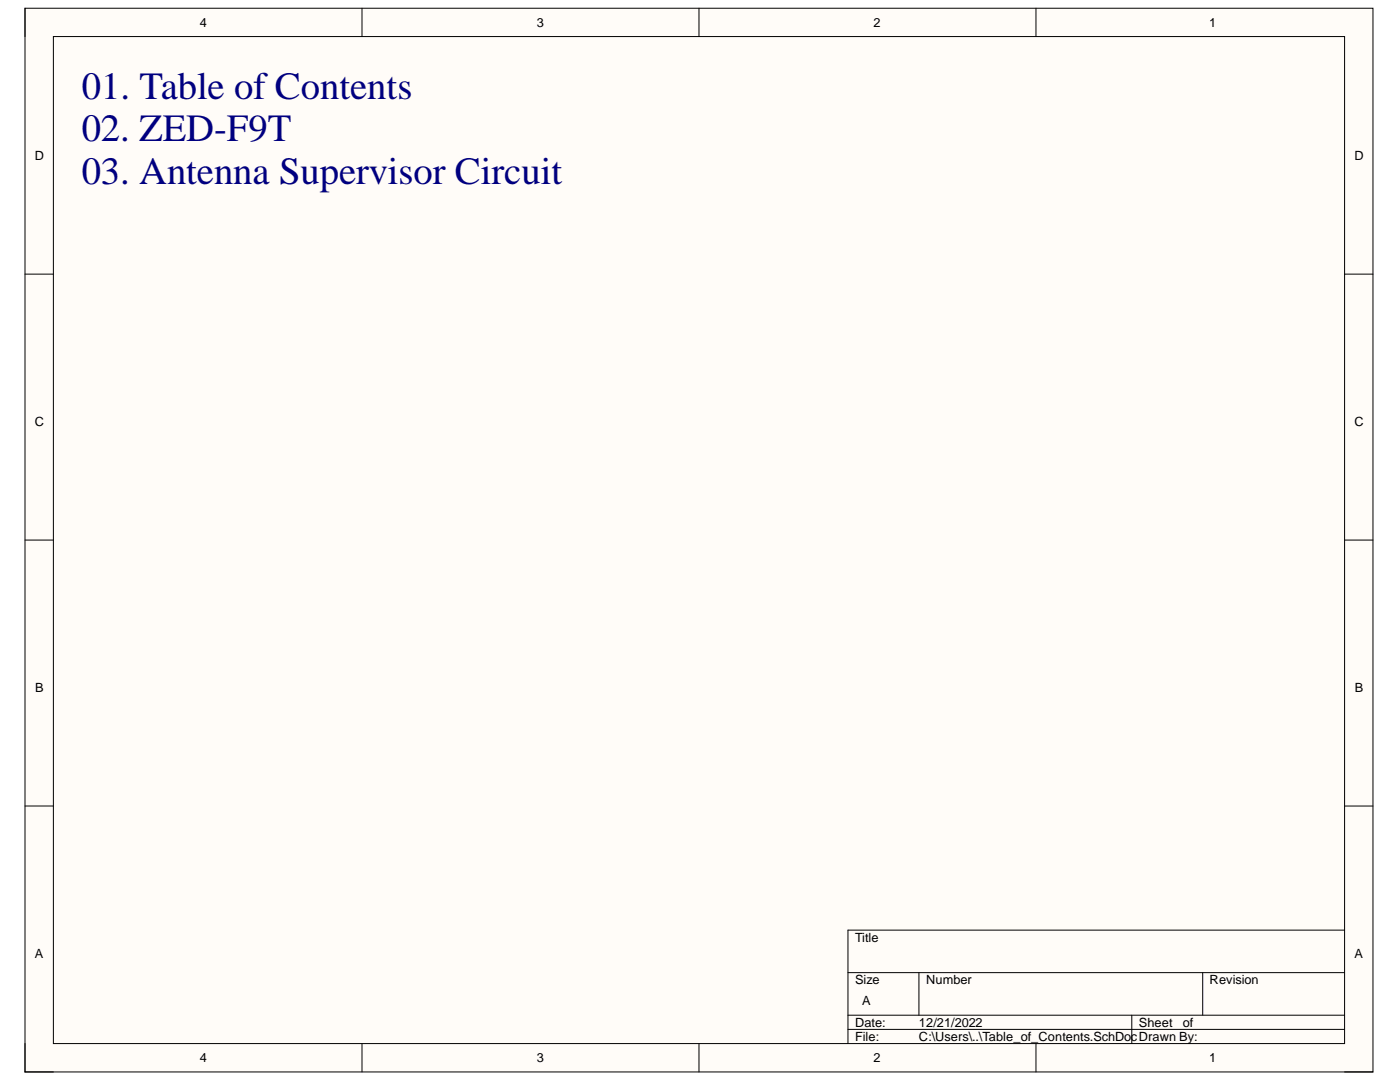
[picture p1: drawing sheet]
<svg xmlns="http://www.w3.org/2000/svg" width="279mm" height="216mm" viewBox="0 0 279 216" stroke-linecap="round" stroke-linejoin="round" font-family="sans-serif">
<defs><g id="words">
<g font-size="7.7" fill="#000080">
<text x="16.3" y="19.8">01. Table of Contents</text>
<text x="16.3" y="28.2">02. ZED-F9T</text>
<text x="16.3" y="36.8">03. Antenna Supervisor Circuit</text>
</g>
<g font-size="2.5">
<text x="39.9" y="5.3">4</text>
<text x="107.1" y="5.3">3</text>
<text x="174.4" y="5.3">2</text>
<text x="241.3" y="5.3">1</text>
<text x="6.9" y="31.9">D</text>
<text x="270.3" y="31.9">D</text>
<text x="6.9" y="84.9">C</text>
<text x="270.3" y="84.9">C</text>
<text x="7" y="138">B</text>
<text x="270.4" y="138">B</text>
<text x="6.9" y="191.1">A</text>
<text x="170.6" y="187.9">Title</text>
<text x="270.3" y="191.1">A</text>
<text x="170.6" y="196.4">Size</text>
<text x="184.8" y="196.4">Number</text>
<text x="241.4" y="196.4">Revision</text>
<text x="172.1" y="200.6">A</text>
<text x="170.6" y="204.9">Date:</text>
<text x="170.6" y="207.7">File:</text>
<text x="183.4" y="204.9">12/21/2022</text>
<text x="183.4" y="207.7">C:\Users\..\Table_of_Contents.SchDocDrawn By:</text>
<text x="227.3" y="204.9">Sheet</text>
<text x="236" y="204.9">of</text>
<text x="39.9" y="212">4</text>
<text x="107.1" y="212">3</text>
<text x="174.4" y="212">2</text>
<text x="241.3" y="212">1</text>
</g>
</g></defs>
<path d="M5 1.6h269v212.3h-269z" fill-rule="evenodd" fill="#fffcf8"/>
<path d="M5 1.6h269v212.3h-269z" fill="none" stroke="#000" stroke-width=".2"/>
<path d="M10.7 7.3h257.6v200.9h-257.6z" fill-rule="evenodd" fill="#fffcf8"/>
<g fill="none" stroke="#000" stroke-width=".2">
<path d="M5 1.6v5.7M10.7 7.3h257.6v200.9h-257.6zM72.2 1.6v5.7M139.5 1.6v5.7M206.8 1.6v5.7M5 54.7h5.7M268.3 54.7h5.7M5 107.8h5.7M268.3 107.8h5.7M5 160.8h5.7M268.3 160.8h5.7M169.2 194.1h99.1"/>
<path d="M183.4 194.1v8.5M240 194.1v8.5M268.3 185.6h-99.1v22.6M5 208.2v5.7h5.7M72.2 208.2v5.7M139.5 208.2v5.7M169.2 202.6h99.1M169.2 205.4h99.1M206.8 208.2v5.7M225.9 202.6v5.6M268.3 213.9h5.7"/>
</g>
<use href="#words"/>
</svg>
